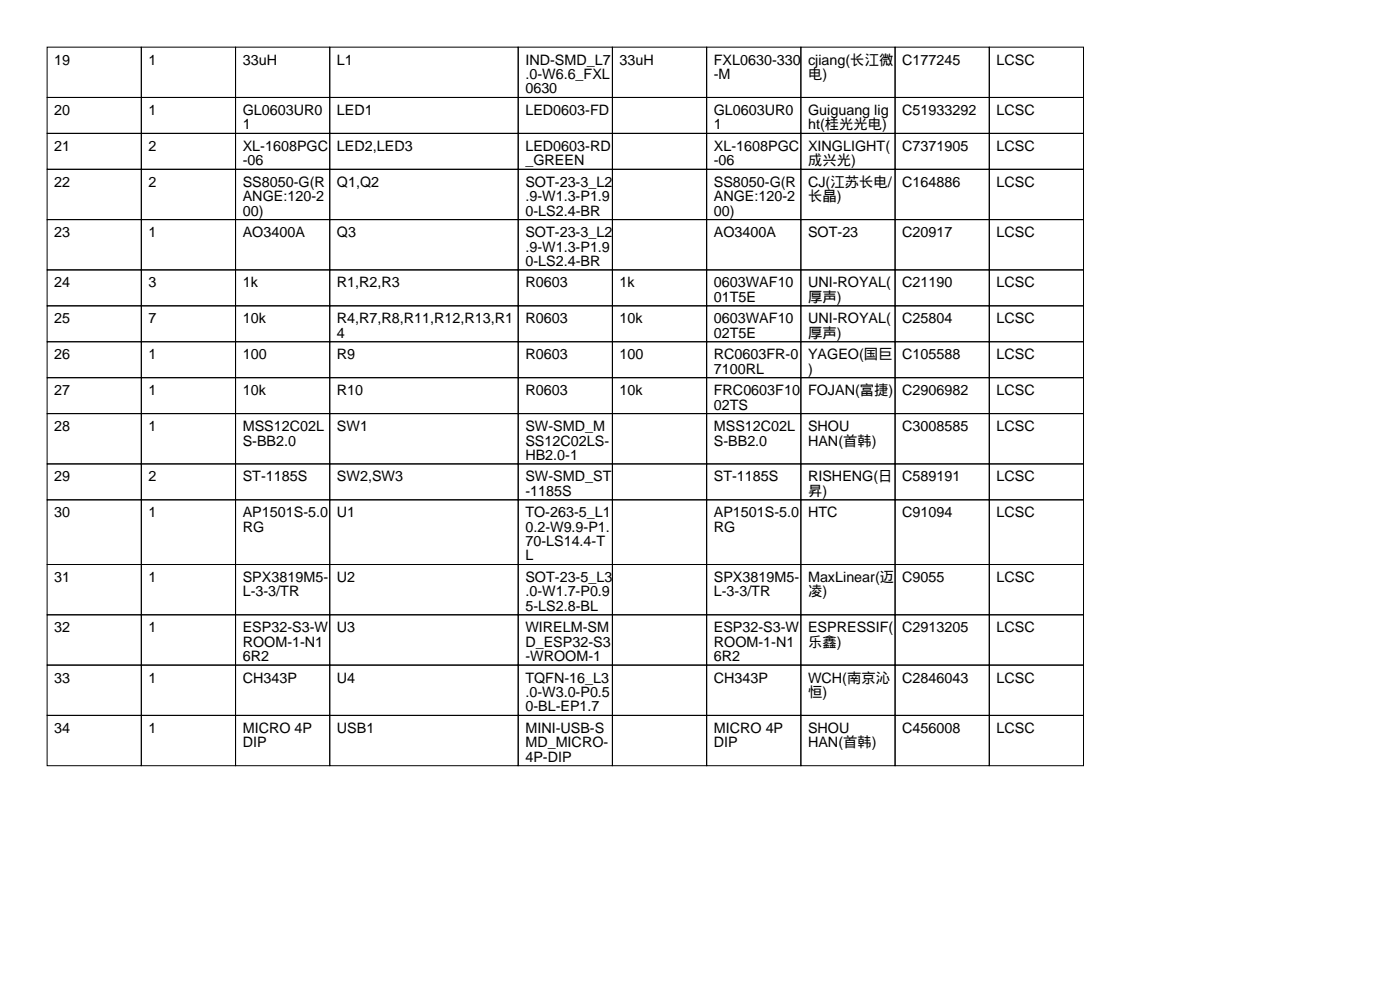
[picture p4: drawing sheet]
<svg xmlns="http://www.w3.org/2000/svg" width="297mm" height="210mm" viewBox="0 0 297 210" stroke-linecap="round" stroke-linejoin="round" font-family="sans-serif">
<defs><g id="words">
<g font-size="3">
<text x="11.5" y="13.7">19</text>
<text x="31.5" y="13.7">1</text>
<text x="51.5" y="13.7">33uH</text>
<text x="71.5" y="13.7">L1</text>
<text x="111.5" y="13.7">IND-SMD_L7</text>
<text x="111.5" y="16.8">.0-W6.6_FXL</text>
<text x="131.5" y="13.7">33uH</text>
<text x="151.5" y="13.7">FXL0630-330</text>
<text x="151.5" y="16.8">-M</text>
<text x="171.5" y="13.7">cjiang(长江微</text>
<text x="171.5" y="16.8">电)</text>
<text x="191.5" y="13.7">C177245</text>
<text x="211.5" y="13.7">LCSC</text>
<text x="111.5" y="19.8">0630</text>
<text x="11.5" y="24.4">20</text>
<text x="31.5" y="24.4">1</text>
<text x="51.5" y="24.4">GL0603UR0</text>
<text x="51.5" y="27.4">1</text>
<text x="71.5" y="24.4">LED1</text>
<text x="111.5" y="24.4">LED0603-FD</text>
<text x="151.5" y="24.4">GL0603UR0</text>
<text x="151.5" y="27.4">1</text>
<text x="171.5" y="24.4">Guiguang lig</text>
<text x="171.5" y="27.4">ht(桂光光电)</text>
<text x="191.5" y="24.4">C51933292</text>
<text x="211.5" y="24.4">LCSC</text>
<text x="11.5" y="32">21</text>
<text x="31.5" y="32">2</text>
<text x="51.5" y="32">XL-1608PGC</text>
<text x="51.5" y="35.1">-06</text>
<text x="71.5" y="32">LED2,LED3</text>
<text x="111.5" y="32">LED0603-RD</text>
<text x="111.5" y="35.1">_GREEN</text>
<text x="151.5" y="32">XL-1608PGC</text>
<text x="151.5" y="35.1">-06</text>
<text x="171.5" y="32">XINGLIGHT(</text>
<text x="171.5" y="35.1">成兴光)</text>
<text x="191.5" y="32">C7371905</text>
<text x="211.5" y="32">LCSC</text>
<text x="11.5" y="39.6">22</text>
<text x="31.5" y="39.6">2</text>
<text x="51.5" y="39.6">SS8050-G(R</text>
<text x="71.5" y="39.6">Q1,Q2</text>
<text x="111.5" y="39.6">SOT-23-3_L2</text>
<text x="151.5" y="39.6">SS8050-G(R</text>
<text x="171.5" y="39.6">CJ(江苏长电/</text>
<text x="191.5" y="39.6">C164886</text>
<text x="211.5" y="39.6">LCSC</text>
<text x="51.5" y="42.7">ANGE:120-2</text>
<text x="51.5" y="45.7">00)</text>
<text x="111.5" y="42.7">.9-W1.3-P1.9</text>
<text x="111.5" y="45.7">0-LS2.4-BR</text>
<text x="151.5" y="42.7">ANGE:120-2</text>
<text x="151.5" y="45.7">00)</text>
<text x="171.5" y="42.7">长晶)</text>
<text x="11.5" y="50.3">23</text>
<text x="31.5" y="50.3">1</text>
<text x="51.5" y="50.3">AO3400A</text>
<text x="71.5" y="50.3">Q3</text>
<text x="111.5" y="50.3">SOT-23-3_L2</text>
<text x="111.5" y="53.3">.9-W1.3-P1.9</text>
<text x="151.5" y="50.3">AO3400A</text>
<text x="171.5" y="50.3">SOT-23</text>
<text x="191.5" y="50.3">C20917</text>
<text x="211.5" y="50.3">LCSC</text>
<text x="111.5" y="56.4">0-LS2.4-BR</text>
<text x="11.5" y="61">24</text>
<text x="31.5" y="61">3</text>
<text x="51.5" y="61">1k</text>
<text x="71.5" y="61">R1,R2,R3</text>
<text x="111.5" y="61">R0603</text>
<text x="131.5" y="61">1k</text>
<text x="151.5" y="61">0603WAF10</text>
<text x="151.5" y="64">01T5E</text>
<text x="171.5" y="61">UNI-ROYAL(</text>
<text x="171.5" y="64">厚声)</text>
<text x="191.5" y="61">C21190</text>
<text x="211.5" y="61">LCSC</text>
<text x="11.5" y="68.6">25</text>
<text x="31.5" y="68.6">7</text>
<text x="51.5" y="68.6">10k</text>
<text x="71.5" y="68.6">R4,R7,R8,R11,R12,R13,R1</text>
<text x="71.5" y="71.6">4</text>
<text x="111.5" y="68.6">R0603</text>
<text x="131.5" y="68.6">10k</text>
<text x="151.5" y="68.6">0603WAF10</text>
<text x="151.5" y="71.6">02T5E</text>
<text x="171.5" y="68.6">UNI-ROYAL(</text>
<text x="171.5" y="71.6">厚声)</text>
<text x="191.5" y="68.6">C25804</text>
<text x="211.5" y="68.6">LCSC</text>
<text x="11.5" y="76.2">26</text>
<text x="31.5" y="76.2">1</text>
<text x="51.5" y="76.2">100</text>
<text x="71.5" y="76.2">R9</text>
<text x="111.5" y="76.2">R0603</text>
<text x="131.5" y="76.2">100</text>
<text x="151.5" y="76.2">RC0603FR-0</text>
<text x="171.5" y="76.2">YAGEO(国巨</text>
<text x="191.5" y="76.2">C105588</text>
<text x="211.5" y="76.2">LCSC</text>
<text x="11.5" y="83.8">27</text>
<text x="31.5" y="83.8">1</text>
<text x="51.5" y="83.8">10k</text>
<text x="71.5" y="83.8">R10</text>
<text x="111.5" y="83.8">R0603</text>
<text x="131.5" y="83.8">10k</text>
<text x="151.5" y="79.3">7100RL</text>
<text x="151.5" y="83.8">FRC0603F10</text>
<text x="171.5" y="79.3">)</text>
<text x="171.5" y="83.8">FOJAN(富捷)</text>
<text x="191.5" y="83.8">C2906982</text>
<text x="211.5" y="83.8">LCSC</text>
<text x="151.5" y="86.9">02TS</text>
<text x="11.5" y="91.4">28</text>
<text x="31.5" y="91.4">1</text>
<text x="51.5" y="91.4">MSS12C02L</text>
<text x="51.5" y="94.5">S-BB2.0</text>
<text x="71.5" y="91.4">SW1</text>
<text x="111.5" y="91.4">SW-SMD_M</text>
<text x="111.5" y="94.5">SS12C02LS-</text>
<text x="151.5" y="91.4">MSS12C02L</text>
<text x="151.5" y="94.5">S-BB2.0</text>
<text x="171.5" y="91.4">SHOU</text>
<text x="171.5" y="94.5">HAN(首韩)</text>
<text x="191.5" y="91.4">C3008585</text>
<text x="211.5" y="91.4">LCSC</text>
<text x="111.5" y="97.5">HB2.0-1</text>
<text x="11.5" y="102.1">29</text>
<text x="31.5" y="102.1">2</text>
<text x="51.5" y="102.1">ST-1185S</text>
<text x="71.5" y="102.1">SW2,SW3</text>
<text x="111.5" y="102.1">SW-SMD_ST</text>
<text x="111.5" y="105.2">-1185S</text>
<text x="151.5" y="102.1">ST-1185S</text>
<text x="171.5" y="102.1">RISHENG(日</text>
<text x="171.5" y="105.2">昇)</text>
<text x="191.5" y="102.1">C589191</text>
<text x="211.5" y="102.1">LCSC</text>
<text x="11.5" y="109.7">30</text>
<text x="31.5" y="109.7">1</text>
<text x="51.5" y="109.7">AP1501S-5.0</text>
<text x="51.5" y="112.8">RG</text>
<text x="71.5" y="109.7">U1</text>
<text x="111.5" y="109.7">TO-263-5_L1</text>
<text x="111.5" y="112.8">0.2-W9.9-P1.</text>
<text x="151.5" y="109.7">AP1501S-5.0</text>
<text x="151.5" y="112.8">RG</text>
<text x="171.5" y="109.7">HTC</text>
<text x="191.5" y="109.7">C91094</text>
<text x="211.5" y="109.7">LCSC</text>
<text x="111.5" y="115.8">70-LS14.4-T</text>
<text x="111.5" y="118.9">L</text>
<text x="11.5" y="123.4">31</text>
<text x="31.5" y="123.4">1</text>
<text x="51.5" y="123.4">SPX3819M5-</text>
<text x="71.5" y="123.4">U2</text>
<text x="111.5" y="123.4">SOT-23-5_L3</text>
<text x="151.5" y="123.4">SPX3819M5-</text>
<text x="171.5" y="123.4">MaxLinear(迈</text>
<text x="191.5" y="123.4">C9055</text>
<text x="211.5" y="123.4">LCSC</text>
<text x="51.5" y="126.5">L-3-3/TR</text>
<text x="111.5" y="126.5">.0-W1.7-P0.9</text>
<text x="111.5" y="129.5">5-LS2.8-BL</text>
<text x="151.5" y="126.5">L-3-3/TR</text>
<text x="171.5" y="126.5">凌)</text>
<text x="11.5" y="134.1">32</text>
<text x="31.5" y="134.1">1</text>
<text x="51.5" y="134.1">ESP32-S3-W</text>
<text x="51.5" y="137.2">ROOM-1-N1</text>
<text x="71.5" y="134.1">U3</text>
<text x="111.5" y="134.1">WIRELM-SM</text>
<text x="111.5" y="137.2">D_ESP32-S3</text>
<text x="151.5" y="134.1">ESP32-S3-W</text>
<text x="151.5" y="137.2">ROOM-1-N1</text>
<text x="171.5" y="134.1">ESPRESSIF(</text>
<text x="171.5" y="137.2">乐鑫)</text>
<text x="191.5" y="134.1">C2913205</text>
<text x="211.5" y="134.1">LCSC</text>
<text x="51.5" y="140.2">6R2</text>
<text x="111.5" y="140.2">-WROOM-1</text>
<text x="151.5" y="140.2">6R2</text>
<text x="11.5" y="144.8">33</text>
<text x="31.5" y="144.8">1</text>
<text x="51.5" y="144.8">CH343P</text>
<text x="71.5" y="144.8">U4</text>
<text x="111.5" y="144.8">TQFN-16_L3</text>
<text x="111.5" y="147.8">.0-W3.0-P0.5</text>
<text x="151.5" y="144.8">CH343P</text>
<text x="171.5" y="144.8">WCH(南京沁</text>
<text x="171.5" y="147.8">恒)</text>
<text x="191.5" y="144.8">C2846043</text>
<text x="211.5" y="144.8">LCSC</text>
<text x="11.5" y="155.5">34</text>
<text x="31.5" y="155.5">1</text>
<text x="51.5" y="155.5">MICRO 4P</text>
<text x="71.5" y="155.5">USB1</text>
<text x="111.5" y="150.9">0-BL-EP1.7</text>
<text x="111.5" y="155.5">MINI-USB-S</text>
<text x="151.5" y="155.5">MICRO 4P</text>
<text x="171.5" y="155.5">SHOU</text>
<text x="191.5" y="155.5">C456008</text>
<text x="211.5" y="155.5">LCSC</text>
<text x="51.5" y="158.5">DIP</text>
<text x="111.5" y="158.5">MD_MICRO-</text>
<text x="111.5" y="161.5">4P-DIP</text>
<text x="151.5" y="158.5">DIP</text>
<text x="171.5" y="158.5">HAN(首韩)</text>
</g>
</g></defs>
<g fill="none" stroke="#000" stroke-width=".21">
<path d="M10 10h20v10.7h-20zM30 10h20v10.7h-20zM50 10h20v10.7h-20zM70 10h40v10.7h-40zM110 10h20v10.7h-20zM130 10h20v10.7h-20zM150 10h20v10.7h-20zM170 10h20v10.7h-20zM190 10h20v10.7h-20zM210 10h20v10.7h-20zM10 20.7h20v7.6h-20zM10 28.3h20v7.6h-20z"/>
<path d="M10 35.9h20v10.7h-20zM30 20.7h20v7.6h-20zM30 28.3h20v7.6h-20zM30 35.9h20v10.7h-20zM50 20.7h20v7.6h-20zM50 28.3h20v7.6h-20zM50 35.9h20v10.7h-20zM70 20.7h40v7.6h-40zM70 28.3h40v7.6h-40zM70 35.9h40v10.7h-40zM110 20.7h20v7.6h-20zM110 28.3h20v7.6h-20z"/>
<path d="M110 35.9h20v10.7h-20zM130 20.7h20v7.6h-20zM130 28.3h20v7.6h-20zM130 35.9h20v10.7h-20zM150 20.7h20v7.6h-20zM150 28.3h20v7.6h-20zM150 35.9h20v10.7h-20zM170 20.7h20v7.6h-20zM170 28.3h20v7.6h-20zM170 35.9h20v10.7h-20zM190 20.7h20v7.6h-20zM190 28.3h20v7.6h-20z"/>
<path d="M190 35.9h20v10.7h-20zM210 20.7h20v7.6h-20zM210 28.3h20v7.6h-20zM210 35.9h20v10.7h-20zM10 46.6h20v10.6h-20zM10 57.2h20v7.7h-20zM30 46.6h20v10.6h-20zM30 57.2h20v7.7h-20zM50 46.6h20v10.6h-20zM50 57.2h20v7.7h-20zM70 46.6h40v10.6h-40zM70 57.2h40v7.7h-40z"/>
<path d="M110 46.6h20v10.6h-20zM110 57.2h20v7.7h-20zM130 46.6h20v10.6h-20zM130 57.2h20v7.7h-20zM150 46.6h20v10.6h-20zM150 57.2h20v7.7h-20zM170 46.6h20v10.6h-20zM170 57.2h20v7.7h-20zM190 46.6h20v10.6h-20zM190 57.2h20v7.7h-20zM210 46.6h20v10.6h-20zM210 57.2h20v7.7h-20z"/>
<path d="M10 64.9h20v7.6h-20zM10 72.5h20v7.6h-20zM30 64.9h20v7.6h-20zM30 72.5h20v7.6h-20zM50 64.9h20v7.6h-20zM50 72.5h20v7.6h-20zM70 64.9h40v7.6h-40zM70 72.5h40v7.6h-40zM110 64.9h20v7.6h-20zM110 72.5h20v7.6h-20zM130 64.9h20v7.6h-20zM130 72.5h20v7.6h-20z"/>
<path d="M150 64.9h20v7.6h-20zM150 72.5h20v7.6h-20zM170 64.9h20v7.6h-20zM170 72.5h20v7.6h-20zM190 64.9h20v7.6h-20zM190 72.5h20v7.6h-20zM210 64.9h20v7.6h-20zM210 72.5h20v7.6h-20zM10 80.1h20v7.6h-20zM10 87.7h20v10.7h-20zM10 98.4h20v7.6h-20zM30 80.1h20v7.6h-20z"/>
<path d="M30 87.7h20v10.7h-20zM30 98.4h20v7.6h-20zM50 80.1h20v7.6h-20zM50 87.7h20v10.7h-20zM50 98.4h20v7.6h-20zM70 80.1h40v7.6h-40zM70 87.7h40v10.7h-40zM70 98.4h40v7.6h-40zM110 80.1h20v7.6h-20zM110 87.7h20v10.7h-20zM110 98.4h20v7.6h-20zM130 80.1h20v7.6h-20z"/>
<path d="M130 87.7h20v10.7h-20zM130 98.4h20v7.6h-20zM150 80.1h20v7.6h-20zM150 87.7h20v10.7h-20zM150 98.4h20v7.6h-20zM170 80.1h20v7.6h-20zM170 87.7h20v10.7h-20zM170 98.4h20v7.6h-20zM190 80.1h20v7.6h-20zM190 87.7h20v10.7h-20zM190 98.4h20v7.6h-20zM210 80.1h20v7.6h-20z"/>
<path d="M210 87.7h20v10.7h-20zM210 98.4h20v7.6h-20zM10 106h20v13.7h-20zM10 119.7h20v10.7h-20zM30 106h20v13.7h-20zM30 119.7h20v10.7h-20zM50 106h20v13.7h-20zM50 119.7h20v10.7h-20zM70 106h40v13.7h-40zM70 119.7h40v10.7h-40zM110 106h20v13.7h-20zM110 119.7h20v10.7h-20z"/>
<path d="M130 106h20v13.7h-20zM130 119.7h20v10.7h-20zM150 106h20v13.7h-20zM150 119.7h20v10.7h-20zM170 106h20v13.7h-20zM170 119.7h20v10.7h-20zM190 106h20v13.7h-20zM190 119.7h20v10.7h-20zM210 106h20v13.7h-20zM210 119.7h20v10.7h-20zM10 130.4h20v10.7h-20zM30 130.4h20v10.7h-20z"/>
<path d="M50 130.4h20v10.7h-20zM70 130.4h40v10.7h-40zM110 130.4h20v10.7h-20zM130 130.4h20v10.7h-20zM150 130.4h20v10.7h-20zM170 130.4h20v10.7h-20zM190 130.4h20v10.7h-20zM210 130.4h20v10.7h-20zM10 141.1h20v10.6h-20zM10 151.7h20v10.7h-20zM30 141.1h20v10.6h-20zM30 151.7h20v10.7h-20z"/>
<path d="M50 141.1h20v10.6h-20zM50 151.7h20v10.7h-20zM70 141.1h40v10.6h-40zM70 151.7h40v10.7h-40zM110 141.1h20v10.6h-20zM110 151.7h20v10.7h-20zM130 141.1h20v10.6h-20zM130 151.7h20v10.7h-20zM150 141.1h20v10.6h-20zM150 151.7h20v10.7h-20zM170 141.1h20v10.6h-20zM170 151.7h20v10.7h-20z"/>
<path d="M190 141.1h20v10.6h-20zM190 151.7h20v10.7h-20zM210 141.1h20v10.6h-20zM210 151.7h20v10.7h-20z"/>
</g>
<use href="#words"/>
</svg>
